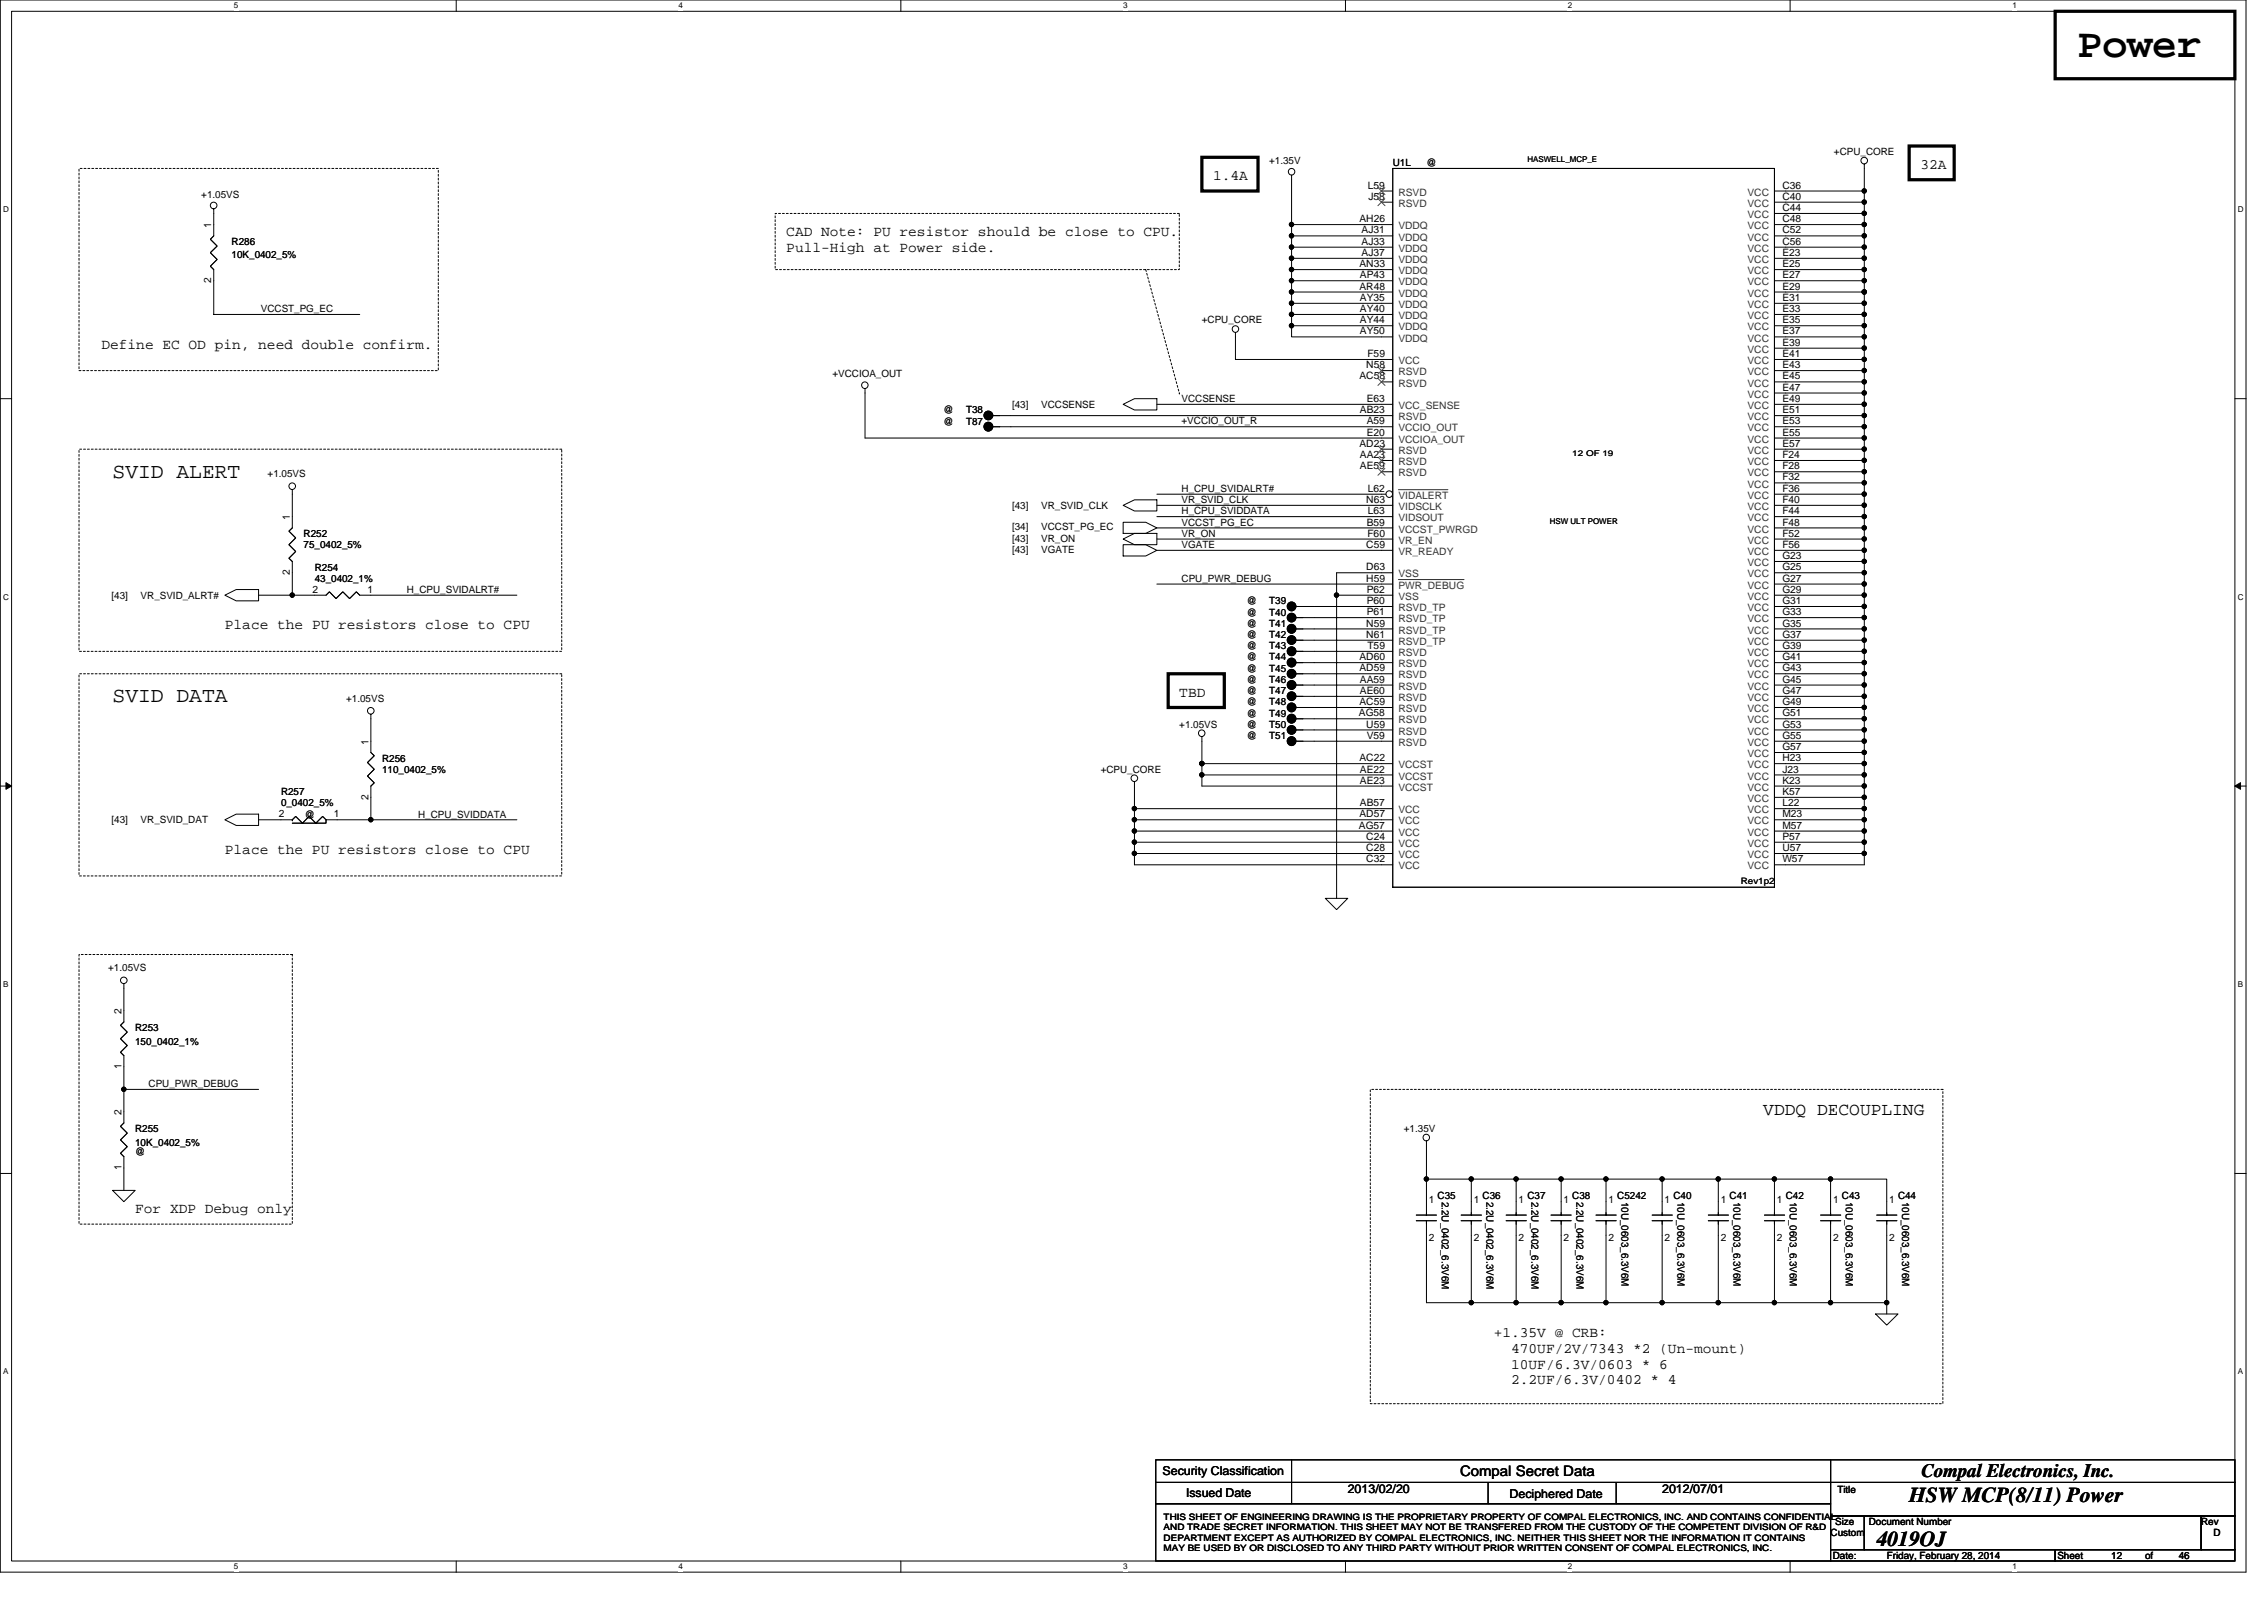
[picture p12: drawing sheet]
<svg xmlns="http://www.w3.org/2000/svg" width="297mm" height="210mm" viewBox="0 0 297 210" stroke-linecap="round" stroke-linejoin="round" font-family="sans-serif">
<defs><g id="words">
<text font-size="5.4" x="272.6" y="7.5">Power</text>
<g font-size="2.8">
<text x="14.8" y="62.7">SVID ALERT</text>
<text x="14.8" y="92.1">SVID DATA</text>
<text x="250.5" y="197">HSW MCP(8/11) Power</text>
<text x="246.2" y="202.9">4019OJ</text>
</g>
<text font-size="2.5" x="252.1" y="193.8">Compal Electronics, Inc.</text>
<text font-size="2.3" x="231.3" y="146.2">VDDQ DECOUPLING</text>
<g font-size="1.9">
<text x="159.1" y="23.6">1.4A</text>
<text x="252" y="22.2">32A</text>
<text x="103.2" y="31">CAD Note: PU resistor should be close to CPU.</text>
<text x="103.2" y="33.1">Pull-High at Power side.</text>
<text x="13.3" y="45.7">Define EC OD pin, need double confirm.</text>
<text x="29.5" y="82.6">Place the PU resistors close to CPU</text>
<text x="154.7" y="91.4">TBD</text>
<text x="29.5" y="112">Place the PU resistors close to CPU</text>
<text x="17.7" y="159.2">For XDP Debug only</text>
<text x="196" y="175.4">+1.35V @ CRB:</text>
<text x="198.3" y="177.5">470UF/2V/7343 *2 (Un-mount)</text>
<text x="198.3" y="179.5">10UF/6.3V/0603 * 6</text>
<text x="198.3" y="181.6">2.2UF/6.3V/0402 * 4</text>
<text x="191.6" y="193.7">Compal Secret Data</text>
</g>
<g font-size="1.6">
<text x="152.5" y="193.5">Security Classification</text>
<text x="155.6" y="196.3">Issued Date</text>
<text x="176.8" y="195.9">2013/02/20</text>
<text x="198.1" y="196.5">Deciphered Date</text>
<text x="218.1" y="195.9">2012/07/01</text>
</g>
<g font-size="1.3">
<text x="166.5" y="21.5">+1.35V</text>
<text x="182.7" y="21.8">U1L</text>
<text x="187.2" y="21.8">@</text>
<text x="240.6" y="20.3">+CPU_CORE</text>
<text x="26.4" y="26">+1.05VS</text>
<text x="27.7" y="29.9" transform="rotate(-90 27.7 29.9)">1</text>
<text x="178.4" y="29.1">AH26</text>
<text x="179.5" y="24.7">L59</text>
<text x="179.5" y="26.2">J58</text>
<text x="233.8" y="27.7">C44</text>
<text x="233.8" y="26.2">C40</text>
<text x="233.8" y="24.7">C36</text>
<text x="233.8" y="29.1">C48</text>
<text x="30.4" y="32.1">R286</text>
<text x="30.4" y="33.9">10K_0402_5%</text>
<text x="178.4" y="35.1">AN33</text>
<text x="178.6" y="30.6">AJ31</text>
<text x="178.6" y="32.1">AJ33</text>
<text x="178.6" y="33.6">AJ37</text>
<text x="233.8" y="30.6">C52</text>
<text x="233.8" y="35.1">E25</text>
<text x="233.8" y="33.6">E23</text>
<text x="233.8" y="32.1">C56</text>
<text x="27.7" y="37.1" transform="rotate(-90 27.7 37.1)">2</text>
<text x="34.2" y="41">VCCST_PG_EC</text>
<text x="178.4" y="38">AR48</text>
<text x="178.4" y="36.5">AP43</text>
<text x="178.4" y="39.5">AY35</text>
<text x="178.4" y="40.9">AY40</text>
<text x="233.8" y="38">E29</text>
<text x="233.8" y="36.5">E27</text>
<text x="233.8" y="40.9">E33</text>
<text x="233.8" y="39.5">E31</text>
<text x="157.7" y="42.4">+CPU_CORE</text>
<text x="178.4" y="43.9">AY50</text>
<text x="178.4" y="42.4">AY44</text>
<text x="179.4" y="46.8">F59</text>
<text x="233.8" y="42.4">E35</text>
<text x="233.8" y="45.4">E39</text>
<text x="233.8" y="43.9">E37</text>
<text x="233.8" y="46.8">E41</text>
<text x="109.2" y="49.5">+VCCIOA_OUT</text>
<text x="132.8" y="53.5">[43]</text>
<text x="136.6" y="53.5">VCCSENSE</text>
<text x="155" y="52.7">VCCSENSE</text>
<text x="178.4" y="49.8">AC58</text>
<text x="179.3" y="48.3">N58</text>
<text x="179.3" y="52.7">E63</text>
<text x="233.8" y="49.8">E45</text>
<text x="233.8" y="48.3">E43</text>
<text x="233.8" y="52.7">E49</text>
<text x="233.8" y="51.2">E47</text>
<text x="123.8" y="54.2">@</text>
<text x="123.8" y="55.7">@</text>
<text x="126.7" y="54.2">T38</text>
<text x="126.7" y="55.7">T87</text>
<text x="155" y="55.7">+VCCIO_OUT_R</text>
<text x="178.4" y="58.6">AD23</text>
<text x="178.4" y="54.2">AB23</text>
<text x="179.3" y="57.2">E20</text>
<text x="179.3" y="55.7">A59</text>
<text x="233.8" y="57.2">E55</text>
<text x="233.8" y="55.7">E53</text>
<text x="233.8" y="54.2">E51</text>
<text x="233.8" y="58.6">E57</text>
<text x="35.1" y="62.6">+1.05VS</text>
<text x="155" y="66">VR_SVID_CLK</text>
<text x="155" y="64.5">H_CPU_SVIDALRT#</text>
<text x="178.4" y="61.6">AE59</text>
<text x="178.4" y="60.1">AA23</text>
<text x="179.3" y="66">N63</text>
<text x="179.5" y="64.5">L62</text>
<text x="233.8" y="60.1">F24</text>
<text x="233.8" y="64.5">F36</text>
<text x="233.8" y="63">F32</text>
<text x="233.8" y="61.6">F28</text>
<text x="233.8" y="66">F40</text>
<text x="38" y="68.2" transform="rotate(-90 38 68.2)">1</text>
<text x="39.8" y="70.4">R252</text>
<text x="39.8" y="71.9">75_0402_5%</text>
<text x="132.8" y="71.2">[43]</text>
<text x="132.8" y="66.8">[43]</text>
<text x="132.8" y="69.6">[34]</text>
<text x="136.6" y="71.2">VR_ON</text>
<text x="136.6" y="66.8">VR_SVID_CLK</text>
<text x="136.6" y="69.6">VCCST_PG_EC</text>
<text x="155" y="69">VCCST_PG_EC</text>
<text x="155" y="70.4">VR_ON</text>
<text x="155" y="71.9">VGATE</text>
<text x="155" y="67.5">H_CPU_SVIDDATA</text>
<text x="179.3" y="71.9">C59</text>
<text x="179.3" y="68.9">B59</text>
<text x="179.4" y="70.4">F60</text>
<text x="179.5" y="67.5">L63</text>
<text x="233.8" y="67.5">F44</text>
<text x="233.8" y="68.9">F48</text>
<text x="233.8" y="71.9">F56</text>
<text x="233.8" y="70.4">F52</text>
<text x="38" y="75.4" transform="rotate(-90 38 75.4)">2</text>
<text x="41" y="77.8">2</text>
<text x="41.3" y="74.8">R254</text>
<text x="41.3" y="76.3">43_0402_1%</text>
<text x="48.2" y="77.8">1</text>
<text x="53.4" y="77.8">H_CPU_SVIDALRT#</text>
<text x="132.8" y="72.5">[43]</text>
<text x="136.6" y="72.5">VGATE</text>
<text x="155" y="76.3">CPU_PWR_DEBUG</text>
<text x="179.3" y="76.3">H59</text>
<text x="179.3" y="74.8">D63</text>
<text x="179.3" y="77.8">P62</text>
<text x="233.8" y="73.3">G23</text>
<text x="233.8" y="74.8">G25</text>
<text x="233.8" y="76.3">G27</text>
<text x="233.8" y="77.8">G29</text>
<text x="14.6" y="78.5">[43]</text>
<text x="18.5" y="78.5">VR_SVID_ALRT#</text>
<text x="163.6" y="79.3">@</text>
<text x="163.6" y="83.7">@</text>
<text x="163.6" y="80.8">@</text>
<text x="163.6" y="82.2">@</text>
<text x="166.5" y="79.3">T39</text>
<text x="166.5" y="83.7">T42</text>
<text x="166.5" y="80.8">T40</text>
<text x="166.5" y="82.2">T41</text>
<text x="179.3" y="82.2">N59</text>
<text x="179.3" y="83.7">N61</text>
<text x="179.3" y="79.2">P60</text>
<text x="179.3" y="80.7">P61</text>
<text x="233.8" y="79.2">G31</text>
<text x="233.8" y="80.7">G33</text>
<text x="233.8" y="82.2">G35</text>
<text x="233.8" y="83.7">G37</text>
<text x="163.6" y="88.1">@</text>
<text x="163.6" y="86.6">@</text>
<text x="163.6" y="89.6">@</text>
<text x="163.6" y="85.2">@</text>
<text x="166.5" y="88.1">T45</text>
<text x="166.5" y="86.6">T44</text>
<text x="166.5" y="89.6">T46</text>
<text x="166.5" y="85.2">T43</text>
<text x="178.4" y="86.6">AD60</text>
<text x="178.4" y="88.1">AD59</text>
<text x="178.4" y="89.6">AA59</text>
<text x="179.4" y="85.1">T59</text>
<text x="233.8" y="86.6">G41</text>
<text x="233.8" y="85.1">G39</text>
<text x="233.8" y="88.1">G43</text>
<text x="233.8" y="89.6">G45</text>
<text x="45.4" y="92.1">+1.05VS</text>
<text x="154.7" y="95.5">+1.05VS</text>
<text x="163.6" y="95.5">@</text>
<text x="163.6" y="94">@</text>
<text x="163.6" y="92.5">@</text>
<text x="163.6" y="91.1">@</text>
<text x="166.5" y="95.5">T50</text>
<text x="166.5" y="94">T49</text>
<text x="166.5" y="92.5">T48</text>
<text x="166.5" y="91.1">T47</text>
<text x="178.3" y="94">AG58</text>
<text x="178.4" y="92.5">AC59</text>
<text x="178.4" y="91">AE60</text>
<text x="179.3" y="95.4">U59</text>
<text x="233.8" y="91">G47</text>
<text x="233.8" y="95.4">G53</text>
<text x="233.8" y="94">G51</text>
<text x="233.8" y="92.5">G49</text>
<text x="48.3" y="97.7" transform="rotate(-90 48.3 97.7)">1</text>
<text x="50.1" y="99.9">R256</text>
<text x="50.1" y="101.4">110_0402_5%</text>
<text x="144.4" y="101.4">+CPU_CORE</text>
<text x="163.6" y="96.9">@</text>
<text x="166.5" y="96.9">T51</text>
<text x="178.4" y="99.9">AC22</text>
<text x="178.4" y="101.3">AE22</text>
<text x="179.3" y="96.9">V59</text>
<text x="233.8" y="98.4">G57</text>
<text x="233.8" y="96.9">G55</text>
<text x="233.8" y="101.3">J23</text>
<text x="233.8" y="99.9">H23</text>
<text x="14.6" y="108">[43]</text>
<text x="18.5" y="108">VR_SVID_DAT</text>
<text x="36.6" y="107.2">2</text>
<text x="36.9" y="104.3">R257</text>
<text x="36.9" y="105.8">0_0402_5%</text>
<text x="40" y="107.3">@</text>
<text x="43.8" y="107.2">1</text>
<text x="48.3" y="104.9" transform="rotate(-90 48.3 104.9)">2</text>
<text x="54.9" y="107.3">H_CPU_SVIDDATA</text>
<text x="178.4" y="107.2">AD57</text>
<text x="178.4" y="102.8">AE23</text>
<text x="178.4" y="105.8">AB57</text>
<text x="233.8" y="102.8">K23</text>
<text x="233.8" y="104.3">K57</text>
<text x="233.8" y="105.8">L22</text>
<text x="233.8" y="107.2">M23</text>
<text x="178.3" y="108.7">AG57</text>
<text x="179.3" y="113.1">C32</text>
<text x="179.3" y="111.7">C28</text>
<text x="179.3" y="110.2">C24</text>
<text x="233.8" y="110.2">P57</text>
<text x="233.8" y="108.7">M57</text>
<text x="233.8" y="111.7">U57</text>
<text x="233.8" y="113.1">W57</text>
<text x="14.2" y="127.4">+1.05VS</text>
<text x="15.9" y="133" transform="rotate(-90 15.9 133)">2</text>
<text x="17.7" y="135.3">R253</text>
<text x="17.7" y="137">150_0402_1%</text>
<text x="15.9" y="140.3" transform="rotate(-90 15.9 140.3)">1</text>
<text x="19.5" y="142.6">CPU_PWR_DEBUG</text>
<text x="15.9" y="146.3" transform="rotate(-90 15.9 146.3)">2</text>
<text x="17.7" y="148.5">R255</text>
<text x="184.2" y="148.5">+1.35V</text>
<text x="15.9" y="153.5" transform="rotate(-90 15.9 153.5)">1</text>
<text x="17.7" y="150.3">10K_0402_5%</text>
<text x="17.7" y="151.5">@</text>
<text x="187.5" y="157.8">1</text>
<text x="188.6" y="157.4">C35</text>
<text x="189.2" y="157.6" transform="rotate(90 189.2 157.6)">2.2U_0402_6.3V6M</text>
<text x="193.4" y="157.8">1</text>
<text x="194.5" y="157.4">C36</text>
<text x="195" y="157.6" transform="rotate(90 195 157.6)">2.2U_0402_6.3V6M</text>
<text x="199.2" y="157.8">1</text>
<text x="200.4" y="157.4">C37</text>
<text x="201" y="157.6" transform="rotate(90 201 157.6)">2.2U_0402_6.3V6M</text>
<text x="205.1" y="157.8">1</text>
<text x="206.3" y="157.4">C38</text>
<text x="206.8" y="157.6" transform="rotate(90 206.8 157.6)">2.2U_0402_6.3V6M</text>
<text x="211" y="157.8">1</text>
<text x="212.2" y="157.4">C5242</text>
<text x="212.7" y="157.6" transform="rotate(90 212.7 157.6)">10U_0603_6.3V6M</text>
<text x="218.4" y="157.8">1</text>
<text x="219.6" y="157.4">C40</text>
<text x="220.1" y="157.6" transform="rotate(90 220.1 157.6)">10U_0603_6.3V6M</text>
<text x="225.8" y="157.8">1</text>
<text x="226.9" y="157.4">C41</text>
<text x="227.5" y="157.6" transform="rotate(90 227.5 157.6)">10U_0603_6.3V6M</text>
<text x="233.1" y="157.8">1</text>
<text x="234.3" y="157.4">C42</text>
<text x="234.8" y="157.6" transform="rotate(90 234.8 157.6)">10U_0603_6.3V6M</text>
<text x="240.5" y="157.8">1</text>
<text x="241.7" y="157.4">C43</text>
<text x="242.2" y="157.6" transform="rotate(90 242.2 157.6)">10U_0603_6.3V6M</text>
<text x="247.9" y="157.8">1</text>
<text x="249" y="157.4">C44</text>
<text x="249.6" y="157.6" transform="rotate(90 249.6 157.6)">10U_0603_6.3V6M</text>
<text x="187.5" y="162.8">2</text>
<text x="193.4" y="162.8">2</text>
<text x="199.2" y="162.8">2</text>
<text x="205.1" y="162.8">2</text>
<text x="211" y="162.8">2</text>
<text x="218.4" y="162.8">2</text>
<text x="225.8" y="162.8">2</text>
<text x="233.1" y="162.8">2</text>
<text x="240.5" y="162.8">2</text>
<text x="247.9" y="162.8">2</text>
<text x="241.1" y="195.8">Title</text>
<text x="240.2" y="201.5">Custom</text>
<text x="240.8" y="200.1">Size</text>
<text x="245.2" y="200.1">Document Number</text>
<text x="288.8" y="200.1">Rev</text>
<text x="290.4" y="201.5">D</text>
<text x="240.5" y="204.5">Date:</text>
<text x="247.5" y="204.5">Friday, February 28, 2014</text>
<text x="269.9" y="204.5">Sheet</text>
<text x="277" y="204.5">12</text>
<text x="281.4" y="204.5">of</text>
<text x="285.9" y="204.5">46</text>
</g>
<g font-size="1.3" fill="#333">
<text x="183.5" y="25.7">RSVD</text>
<text x="183.5" y="27.1">RSVD</text>
<text x="229.3" y="28.6">VCC</text>
<text x="229.3" y="27.1">VCC</text>
<text x="229.3" y="25.7">VCC</text>
<text x="183.5" y="30.1">VDDQ</text>
<text x="183.5" y="31.6">VDDQ</text>
<text x="183.5" y="33">VDDQ</text>
<text x="183.5" y="34.5">VDDQ</text>
<text x="183.5" y="36">VDDQ</text>
<text x="229.3" y="31.6">VCC</text>
<text x="229.3" y="30.1">VCC</text>
<text x="229.3" y="36">VCC</text>
<text x="229.3" y="34.5">VCC</text>
<text x="229.3" y="33">VCC</text>
<text x="183.5" y="37.4">VDDQ</text>
<text x="183.5" y="38.9">VDDQ</text>
<text x="183.5" y="40.4">VDDQ</text>
<text x="183.5" y="41.9">VDDQ</text>
<text x="229.3" y="38.9">VCC</text>
<text x="229.3" y="37.4">VCC</text>
<text x="229.3" y="41.9">VCC</text>
<text x="229.3" y="40.4">VCC</text>
<text x="183.5" y="44.8">VDDQ</text>
<text x="183.5" y="43.3">VDDQ</text>
<text x="183.5" y="47.8">VCC</text>
<text x="229.3" y="43.3">VCC</text>
<text x="229.3" y="46.3">VCC</text>
<text x="229.3" y="44.8">VCC</text>
<text x="229.3" y="47.8">VCC</text>
<text x="183.5" y="53.7">VCC_SENSE</text>
<text x="183.5" y="49.2">RSVD</text>
<text x="183.5" y="50.7">RSVD</text>
<text x="229.3" y="50.7">VCC</text>
<text x="229.3" y="49.2">VCC</text>
<text x="229.3" y="53.7">VCC</text>
<text x="229.3" y="52.2">VCC</text>
<text x="183.5" y="55.1">RSVD</text>
<text x="183.5" y="59.5">RSVD</text>
<text x="183.5" y="58.1">VCCIOA_OUT</text>
<text x="183.5" y="56.6">VCCIO_OUT</text>
<text x="229.3" y="58.1">VCC</text>
<text x="229.3" y="56.6">VCC</text>
<text x="229.3" y="55.1">VCC</text>
<text x="229.3" y="59.5">VCC</text>
<text x="183.5" y="65.4">VIDALERT</text>
<text x="183.5" y="62.5">RSVD</text>
<text x="183.5" y="61">RSVD</text>
<text x="229.3" y="61">VCC</text>
<text x="229.3" y="65.4">VCC</text>
<text x="229.3" y="64">VCC</text>
<text x="229.3" y="62.5">VCC</text>
<text x="183.5" y="66.9">VIDSCLK</text>
<text x="183.5" y="68.4">VIDSOUT</text>
<text x="183.5" y="71.3">VR_EN</text>
<text x="183.5" y="69.9">VCCST_PWRGD</text>
<text x="229.3" y="66.9">VCC</text>
<text x="229.3" y="68.4">VCC</text>
<text x="229.3" y="69.9">VCC</text>
<text x="229.3" y="71.3">VCC</text>
<text x="183.5" y="77.2">PWR_DEBUG</text>
<text x="183.5" y="75.8">VSS</text>
<text x="183.5" y="72.8">VR_READY</text>
<text x="229.3" y="72.8">VCC</text>
<text x="229.3" y="74.3">VCC</text>
<text x="229.3" y="75.8">VCC</text>
<text x="229.3" y="77.2">VCC</text>
<text x="183.5" y="80.2">RSVD_TP</text>
<text x="183.5" y="78.7">VSS</text>
<text x="183.5" y="81.6">RSVD_TP</text>
<text x="183.5" y="83.1">RSVD_TP</text>
<text x="229.3" y="80.2">VCC</text>
<text x="229.3" y="78.7">VCC</text>
<text x="229.3" y="81.6">VCC</text>
<text x="229.3" y="83.1">VCC</text>
<text x="183.5" y="86.1">RSVD</text>
<text x="183.5" y="87.5">RSVD</text>
<text x="183.5" y="89">RSVD</text>
<text x="183.5" y="84.6">RSVD_TP</text>
<text x="229.3" y="84.6">VCC</text>
<text x="229.3" y="87.5">VCC</text>
<text x="229.3" y="86.1">VCC</text>
<text x="229.3" y="89">VCC</text>
<text x="183.5" y="92">RSVD</text>
<text x="183.5" y="93.4">RSVD</text>
<text x="183.5" y="94.9">RSVD</text>
<text x="183.5" y="90.5">RSVD</text>
<text x="229.3" y="92">VCC</text>
<text x="229.3" y="90.5">VCC</text>
<text x="229.3" y="94.9">VCC</text>
<text x="229.3" y="93.4">VCC</text>
<text x="183.5" y="100.8">VCCST</text>
<text x="183.5" y="97.9">RSVD</text>
<text x="183.5" y="96.4">RSVD</text>
<text x="229.3" y="96.4">VCC</text>
<text x="229.3" y="99.3">VCC</text>
<text x="229.3" y="97.9">VCC</text>
<text x="229.3" y="100.8">VCC</text>
<text x="183.5" y="102.3">VCCST</text>
<text x="183.5" y="103.7">VCCST</text>
<text x="183.5" y="106.7">VCC</text>
<text x="229.3" y="103.7">VCC</text>
<text x="229.3" y="102.3">VCC</text>
<text x="229.3" y="105.2">VCC</text>
<text x="229.3" y="106.7">VCC</text>
<text x="183.5" y="108.2">VCC</text>
<text x="183.5" y="109.6">VCC</text>
<text x="183.5" y="112.6">VCC</text>
<text x="183.5" y="111.1">VCC</text>
<text x="229.3" y="111.1">VCC</text>
<text x="229.3" y="109.6">VCC</text>
<text x="229.3" y="108.2">VCC</text>
<text x="229.3" y="112.6">VCC</text>
<text x="183.5" y="114.1">VCC</text>
<text x="229.3" y="114.1">VCC</text>
</g>
<g font-size="1.2">
<text x="228.4" y="116">Rev1p2</text>
<text x="152.7" y="199.4">THIS SHEET OF ENGINEERING DRAWING IS THE PROPRIETARY PROPERTY OF COMPAL ELECTRONICS, INC. AND CONTAINS CONFIDENTIAL</text>
<text x="152.7" y="200.8">AND TRADE SECRET INFORMATION. THIS SHEET MAY NOT BE TRANSFERED FROM THE CUSTODY OF THE COMPETENT DIVISION OF R&amp;D</text>
<text x="152.7" y="202.1">DEPARTMENT EXCEPT AS AUTHORIZED BY COMPAL ELECTRONICS, INC. NEITHER THIS SHEET NOR THE INFORMATION IT CONTAINS</text>
<text x="152.7" y="203.5">MAY BE USED BY OR DISCLOSED TO ANY THIRD PARTY WITHOUT PRIOR WRITTEN CONSENT OF COMPAL ELECTRONICS, INC.</text>
</g>
<g font-size="1.1">
<text x="30.7" y="1.1">5</text>
<text x="89" y="1.1">4</text>
<text x="147.4" y="1.1">3</text>
<text x="205.7" y="1.1">2</text>
<text x="264" y="1.1">1</text>
<text x=".4" y="27.8">D</text>
<text x="293.6" y="27.8">D</text>
<text x=".4" y="78.7">C</text>
<text x="293.6" y="78.7">C</text>
<text x=".4" y="129.5">B</text>
<text x="293.6" y="129.5">B</text>
<text x=".4" y="180.3">A</text>
<text x="293.6" y="180.3">A</text>
<text x="30.7" y="205.9">5</text>
<text x="89" y="205.9">4</text>
<text x="147.4" y="205.9">3</text>
<text x="205.7" y="205.9">2</text>
<text x="264" y="205.9">1</text>
</g>
<g font-size="1">
<text x="200.4" y="21.3">HASWELL_MCP_E</text>
<text x="206.3" y="59.9">12 OF 19</text>
<text x="203.3" y="68.7">HSW ULT POWER</text>
</g>
</g></defs>
<path d="M0 0h294.7v206.2h-294.7zM1.5 1.5h291.7v203.3h-291.7z" fill="none" stroke="#000" stroke-width=".13"/>
<g fill="#fff">
<path d="M30.7 .1h.6v1.2h-.6z"/>
<path d="M30.7 204.9h.6v1.2h-.6z"/>
</g>
<path d="M59.9 0v1.5M59.9 204.8v1.5" fill="none" stroke="#000" stroke-width=".13"/>
<g fill="#fff">
<path d="M89 .1h.6v1.2h-.6z"/>
<path d="M89 204.9h.6v1.2h-.6z"/>
</g>
<path d="M118.2 0v1.5M118.2 204.8v1.5" fill="none" stroke="#000" stroke-width=".13"/>
<g fill="#fff">
<path d="M147.4 .1h.5v1.2h-.5z"/>
<path d="M147.4 204.9h.5v1.2h-.5z"/>
</g>
<path d="M176.5 0v1.5M176.5 204.8v1.5" fill="none" stroke="#000" stroke-width=".13"/>
<g fill="#fff">
<path d="M205.7 .1h.6v1.2h-.6z"/>
<path d="M205.7 204.9h.6v1.2h-.6z"/>
</g>
<path d="M234.9 0v1.5M234.9 204.8v1.5" fill="none" stroke="#000" stroke-width=".13"/>
<g fill="#fff">
<path d="M264 .1h.6v1.2h-.6z"/>
<path d="M264 204.9h.6v1.2h-.6z"/>
<path d="M.4 26.9h.8v1.2h-.8z"/>
<path d="M293.6 26.9h.7v1.2h-.7z"/>
<path d="M.4 77.7h.8v1.2h-.8z"/>
<path d="M293.6 77.7h.7v1.2h-.7z"/>
</g>
<path d="M0 52.3h1.5M293.2 52.3h1.5" fill="none" stroke="#000" stroke-width=".13"/>
<g fill="#fff">
<path d="M.4 128.5h.7v1.2h-.7z"/>
<path d="M293.6 128.5h.7v1.2h-.7z"/>
</g>
<path d="M0 103.1h1.5M293.2 103.1h1.5" fill="none" stroke="#000" stroke-width=".13"/>
<path d="M.8 102.7l.7 .4-.7 .4zM293.2 103.1l.8-.4v.8z" fill="#000" stroke="#000" stroke-width=".13"/>
<g fill="#fff">
<path d="M.4 179.3h.7v1.2h-.7z"/>
<path d="M293.6 179.3h.7v1.2h-.7z"/>
</g>
<g fill="none" stroke="#000" stroke-width=".13">
<path d="M28 27.4v3.5l-.4 .5 .9 .9-.9 .8 .9 .9-.9 .9 .4 .5v5.9h19.2M169.5 23v10.9M169.5 39.8v1.5h11.7M169.5 38.3v1.5h11.7M169.5 36.8v1.5h13.2M169.5 35.4v1.4h13.2M169.5 33.9v1.5h13.2M169.5 32.4h13.2M169.5 30.9h13.2M181.2 25.1h1.5M181.2 26.5h1.5M182.7 22.1h50.1v94.3h-50.1z"/>
<path d="M182.7 29.5h-13.2M182.7 33.9h-13.2M232.8 25.1h11.8M232.8 32.4h11.8M232.8 30.9h11.8M232.8 29.5h11.8M232.8 33.9h11.8M232.8 26.5h11.8M232.8 28h11.8M232.8 39.8h11.8M232.8 38.3h11.8M244.6 21.5v92h-11.8"/>
<path d="M244.6 35.4h-11.8M244.6 36.8h-11.8M113.5 51v6.5h67.7M130.3 56h50.9M130.3 54.5h50.9M147.4 53l1.4-.7h3v1.5h-3zM151.8 53h29.4M162.1 43.6v3.6h19.1M169.5 42.7v1.5h11.7M169.5 41.3v1.4h11.7M232.8 56h11.8M232.8 54.5h11.8"/>
<path d="M232.8 58.9h11.8M232.8 57.5h11.8M232.8 53h11.8M232.8 51.6h11.8M232.8 50.1h11.8M232.8 48.6h11.8M232.8 47.2h11.8M232.8 45.7h11.8M232.8 44.2h11.8M232.8 42.7h11.8M232.8 41.3h11.8M29.5 78.1l1.5-.8h2.9v1.5h-2.9z"/>
<path d="M33.9 78.1h8.9l.4-.5 .9 .9 .9-.9 .9 .9 .9-.9 .4 .5h20.6M38.4 64.2v5.1l-.5 .4 .9 .9-.9 .9 .9 .8-.9 .9 .5 .5v4.4M147.4 70.7l1.4-.7h3v1.5h-3zM147.4 71.5h2.9l1.5 .7-1.5 .7h-2.9zM147.4 68.5h2.9l1.5 .8-1.5 .7h-2.9zM147.4 66.3l1.4-.7h3v1.4h-3zM151.8 69.3h30.9M151.8 70.7h30.9M151.8 72.2h30.9M151.8 76.6h30.9M151.8 67.8h30.9M151.8 66.3h30.9"/>
<path d="M151.8 64.8h29.4M170 79.6h12.7M175.4 78.1h7.3M182.7 75.1h-7.3v42.8M232.8 69.3h11.8M232.8 70.7h11.8M232.8 72.2h11.8M232.8 79.6h11.8M232.8 78.1h11.8M232.8 76.6h11.8M232.8 75.1h11.8M232.8 73.7h11.8"/>
<path d="M232.8 67.8h11.8M232.8 66.3h11.8M232.8 64.8h11.8M232.8 63.4h11.8M232.8 61.9h11.8M232.8 60.4h11.8M48.7 93.7v5l.4 .4-.9 .9 .9 .9-.9 .9 .9 .9-.4 .4v4.4M157.7 96.6v6.5h25M170 94.3h11.2M170 89.9h11.2M170 88.4h11.2M170 86.9h11.2"/>
<path d="M170 81h11.2M172.4 91.4h8.8M181.2 97.2h-11.2M181.2 95.8h-11.2M181.2 92.8h-11.2M181.2 85.4h-11.2M181.2 84h-11.2M181.2 82.5h-11.2M232.8 98.7h11.8M232.8 97.2h11.8M232.8 95.8h11.8M232.8 94.3h11.8"/>
<path d="M232.8 92.8h11.8M232.8 91.4h11.8M232.8 89.9h11.8M232.8 88.4h11.8M232.8 86.9h11.8M232.8 85.4h11.8M232.8 84h11.8M232.8 82.5h11.8M232.8 81h11.8M29.5 107.5l1.5-.7h2.9v1.5h-2.9zM33.9 107.5h3M44.2 107.5h23.6"/>
<path d="M148.8 106.1h33.9M148.8 102.6v10.9h33.9M148.8 110.5h33.9M148.8 109h33.9M157.7 100.2h23.5M157.7 101.7h25M173.9 117.9h2.9l-1.4 1.4zM182.7 112h-33.9M182.7 107.5h-33.9M232.8 112h11.8M232.8 109h11.8M232.8 107.5h11.8"/>
<path d="M232.8 106.1h11.8M232.8 104.6h11.8M232.8 103.1h11.8M232.8 101.7h11.8M232.8 100.2h11.8M244.6 110.5h-11.8M16.3 129.1v5l-.5 .4 .9 .9-.9 .9 .9 .9-.9 .8 .5 .5v8.8l-.5 .5 .9 .9-.9 .8 .9 .9-.9 .9 .5 .4v4.5M0 153.9h1.5M14.8 156.2h2.9l-1.4 1.4zM16.3 142.9h17.6M187.2 154.7h5.8v2.9M187.2 149.7v9.7"/>
<path d="M188.5 159.4h-2.7M193 154.7h5.9v2.9M198.9 154.7h5.9v4.7M203.5 159.4h2.6M204.8 154.7h5.9v4.7M209.4 159.4h2.6M210.7 154.7h7.4v4.7M216.8 159.4h2.6M218.1 154.7h7.3v4.7M224.1 159.4h2.7M225.4 154.7h7.4v4.7M231.5 159.4h2.6"/>
<path d="M232.8 154.7h7.4v4.7M238.9 159.4h2.6M240.2 154.7h7.3v2.9M293.2 153.9h1.5M187.2 160.1v10.8h53M188.5 160.1h-2.7M193 162.1v8.8M198.9 162.1v8.8M203.5 160.1h2.6M204.8 160.1v10.8M209.4 160.1h2.6M210.7 160.1v10.8"/>
<path d="M216.8 160.1h2.6M218.1 160.1v10.8M224.1 160.1h2.7M225.4 160.1v10.8M231.5 160.1h2.6M232.8 160.1v10.8M238.9 160.1h2.6M240.2 160.1v10.8M240.2 170.9h7.3v1.5M246.1 172.4h2.9l-1.5 1.4zM247.5 162.1v8.8M151.6 191.5h88.6v3h-88.6z"/>
<path d="M151.6 194.5h88.6v2.8h-88.6zM151.6 197.3h88.6v7.5h-88.6zM169.5 191.5v5.8M195.2 194.5v2.8M212 194.5v2.8M240.2 198.9h4.4v4.4h-4.4zM240.2 191.5h53v3h-53zM240.2 194.5h53v4.4h-53zM244.6 198.9h44.2v4.4h-44.2zM288.8 198.9h4.4v4.4h-4.4zM240.2 203.3h29.4v1.5h-29.4zM269.6 203.3h23.6v1.5h-23.6z"/>
<circle cx="28" cy="27" r=".43"/>
<circle cx="169.4" cy="22.5" r=".43"/>
<circle cx="244.6" cy="21.1" r=".43"/>
<circle cx="113.5" cy="50.5" r=".43"/>
<circle cx="162.1" cy="43.2" r=".43"/>
<circle cx="38.3" cy="63.8" r=".43"/>
<circle cx="48.6" cy="93.2" r=".43"/>
<circle cx="157.7" cy="96.2" r=".43"/>
<circle cx="148.8" cy="102.1" r=".43"/>
<circle cx="16.2" cy="128.6" r=".43"/>
<circle cx="187.1" cy="149.2" r=".43"/>
</g>
<path d="M10.4 22.1h47.1v26.5h-47.1zM101.7 28h53v7.4h-53zM150.3 35.4l4.4 16.2M10.4 58.9h63.3v26.5h-63.3zM154.7 51.6h.1M10.4 88.4h63.3v26.5h-63.3zM10.4 125.2h28v35.4h-28zM179.8 142.9h75.1v41.2h-75.1z" fill="none" stroke="#000" stroke-width=".13" stroke-dasharray=".3 .3"/>
<path d="M250.5 19.2h5.9v4.4h-5.9zM269.6 1.5h23.6v8.8h-23.6zM157.7 20.6h7.4v4.5h-7.4zM153.3 88.4h7.3v4.4h-7.3z" fill="none" stroke="#000" stroke-width=".42"/>
<g fill="#000" stroke="#000" stroke-width=".13">
<circle cx="169.4" cy="39.8" r=".29"/>
<circle cx="169.4" cy="38.3" r=".29"/>
<circle cx="169.4" cy="36.8" r=".29"/>
<circle cx="169.4" cy="33.9" r=".29"/>
<circle cx="169.4" cy="29.5" r=".29"/>
<circle cx="169.4" cy="35.4" r=".29"/>
<circle cx="169.4" cy="32.4" r=".29"/>
<circle cx="169.4" cy="30.9" r=".29"/>
<circle cx="244.6" cy="38.3" r=".29"/>
<circle cx="244.6" cy="28" r=".29"/>
<circle cx="244.6" cy="35.4" r=".29"/>
<circle cx="244.6" cy="26.5" r=".29"/>
<circle cx="244.6" cy="29.5" r=".29"/>
<circle cx="244.6" cy="36.8" r=".29"/>
<circle cx="244.6" cy="25" r=".29"/>
<circle cx="244.6" cy="39.8" r=".29"/>
<circle cx="244.6" cy="32.4" r=".29"/>
<circle cx="244.6" cy="33.9" r=".29"/>
<circle cx="244.6" cy="30.9" r=".29"/>
<circle cx="129.7" cy="56" r=".58"/>
<circle cx="129.7" cy="54.5" r=".57"/>
<circle cx="169.4" cy="42.7" r=".29"/>
<circle cx="169.4" cy="41.2" r=".29"/>
<circle cx="244.6" cy="47.1" r=".29"/>
<circle cx="244.6" cy="44.2" r=".29"/>
<circle cx="244.6" cy="54.5" r=".29"/>
<circle cx="244.6" cy="51.5" r=".29"/>
<circle cx="244.6" cy="50.1" r=".29"/>
<circle cx="244.6" cy="53" r=".29"/>
<circle cx="244.6" cy="45.7" r=".29"/>
<circle cx="244.6" cy="42.7" r=".29"/>
<circle cx="244.6" cy="58.9" r=".29"/>
<circle cx="244.6" cy="57.5" r=".29"/>
<circle cx="244.6" cy="56" r=".29"/>
<circle cx="244.6" cy="48.6" r=".29"/>
<circle cx="244.6" cy="41.2" r=".29"/>
<circle cx="38.3" cy="78.1" r=".29"/>
<circle cx="169.5" cy="79.6" r=".58"/>
<circle cx="175.4" cy="78.1" r=".29"/>
<circle cx="244.6" cy="70.7" r=".29"/>
<circle cx="244.6" cy="63.3" r=".29"/>
<circle cx="244.6" cy="67.8" r=".29"/>
<circle cx="244.6" cy="76.6" r=".29"/>
<circle cx="244.6" cy="75.1" r=".29"/>
<circle cx="244.6" cy="72.2" r=".29"/>
<circle cx="244.6" cy="64.8" r=".29"/>
<circle cx="244.6" cy="61.9" r=".29"/>
<circle cx="244.6" cy="78.1" r=".29"/>
<circle cx="244.6" cy="73.6" r=".29"/>
<circle cx="244.6" cy="69.2" r=".29"/>
<circle cx="244.6" cy="66.3" r=".29"/>
<circle cx="244.6" cy="79.6" r=".29"/>
<circle cx="244.6" cy="60.4" r=".29"/>
<circle cx="169.5" cy="92.8" r=".58"/>
<circle cx="169.5" cy="89.9" r=".58"/>
<circle cx="169.5" cy="86.9" r=".58"/>
<circle cx="169.5" cy="97.2" r=".58"/>
<circle cx="169.5" cy="94.3" r=".58"/>
<circle cx="169.5" cy="85.4" r=".58"/>
<circle cx="169.5" cy="82.5" r=".58"/>
<circle cx="169.5" cy="88.4" r=".57"/>
<circle cx="169.5" cy="84" r=".57"/>
<circle cx="169.5" cy="81" r=".57"/>
<circle cx="169.5" cy="95.8" r=".57"/>
<circle cx="244.6" cy="97.2" r=".29"/>
<circle cx="244.6" cy="92.8" r=".29"/>
<circle cx="244.6" cy="86.9" r=".29"/>
<circle cx="244.6" cy="82.5" r=".29"/>
<circle cx="244.6" cy="84" r=".29"/>
<circle cx="244.6" cy="81" r=".29"/>
<circle cx="244.6" cy="98.7" r=".29"/>
<circle cx="244.6" cy="89.9" r=".29"/>
<circle cx="244.6" cy="88.4" r=".29"/>
<circle cx="244.6" cy="91.3" r=".29"/>
<circle cx="244.6" cy="85.4" r=".29"/>
<circle cx="244.6" cy="95.7" r=".29"/>
<circle cx="244.6" cy="94.3" r=".29"/>
<circle cx="48.6" cy="107.5" r=".29"/>
<circle cx="148.8" cy="106.1" r=".29"/>
<circle cx="148.8" cy="107.5" r=".29"/>
<circle cx="148.8" cy="110.5" r=".29"/>
<circle cx="148.8" cy="109" r=".29"/>
<circle cx="148.8" cy="112" r=".29"/>
<circle cx="157.7" cy="100.2" r=".29"/>
<circle cx="157.7" cy="101.7" r=".29"/>
<circle cx="244.6" cy="101.7" r=".29"/>
<circle cx="244.6" cy="109" r=".29"/>
<circle cx="244.6" cy="100.2" r=".29"/>
<circle cx="244.6" cy="107.5" r=".29"/>
<circle cx="244.6" cy="104.6" r=".29"/>
<circle cx="244.6" cy="106.1" r=".29"/>
<circle cx="244.6" cy="112" r=".29"/>
<circle cx="244.6" cy="103.1" r=".29"/>
<circle cx="244.6" cy="110.5" r=".29"/>
<circle cx="16.2" cy="142.9" r=".29"/>
<circle cx="187.1" cy="154.7" r=".29"/>
<circle cx="193" cy="154.7" r=".29"/>
<circle cx="198.9" cy="154.7" r=".29"/>
<circle cx="204.8" cy="154.7" r=".29"/>
<circle cx="210.7" cy="154.7" r=".29"/>
<circle cx="218.1" cy="154.7" r=".29"/>
<circle cx="225.4" cy="154.7" r=".29"/>
<circle cx="232.8" cy="154.7" r=".29"/>
<circle cx="240.2" cy="154.7" r=".29"/>
<circle cx="193" cy="170.9" r=".29"/>
<circle cx="198.9" cy="170.9" r=".29"/>
<circle cx="204.8" cy="170.9" r=".29"/>
<circle cx="210.7" cy="170.9" r=".29"/>
<circle cx="218.1" cy="170.9" r=".29"/>
<circle cx="225.4" cy="170.9" r=".29"/>
<circle cx="232.8" cy="170.9" r=".29"/>
<circle cx="240.2" cy="170.9" r=".29"/>
<circle cx="247.5" cy="170.9" r=".29"/>
</g>
<path d="M180.8 24.6l.9 .9M180.8 26.1l.9 .9M181.7 24.6l-.9 .9M181.7 26.1l-.9 .9" fill="none" stroke="#4c4c4c" stroke-width=".13"/>
<path d="M183.5 76h8.6" fill="none" stroke="#333" stroke-width=".13"/>
<circle cx="182.3" cy="64.8" r=".43" fill="#fff" stroke="#000" stroke-width=".13"/>
<g fill="none" stroke="#000" stroke-width=".13">
<path d="M181.2 39.8h1.5M181.2 53h1.5M181.2 48.6h1.5M181.2 44.2h1.5M181.2 41.3h1.5M181.2 42.7h1.5M181.2 47.2h1.5M181.2 50.1h1.5M181.2 54.5h1.5M181.2 58.9h1.5M181.2 57.5h1.5M181.2 56h1.5"/>
<path d="M181.2 64.8h.6M181.2 61.9h1.5M181.2 60.4h1.5M170 91.4h2.4M181.2 81h1.5M181.2 82.5h1.5M181.2 85.4h1.5M181.2 86.9h1.5M181.2 88.4h1.5M181.2 91.4h1.5M181.2 92.8h1.5M181.2 94.3h1.5"/>
<path d="M181.2 97.2h1.5M181.2 95.8h1.5M181.2 89.9h1.5M181.2 84h1.5M36.9 107.5h1.5M38.4 107.5l.4-.4 .9 .9 .9-.9 .8 .9 .9-.9 .5 .4M38.4 107.5h.1M42.8 107.5v.5h-4.4M42.8 107.5h1.4M181.2 100.2h1.5M191.7 159.4h2.7M193 157.6v1.8"/>
<path d="M197.6 159.4h2.7M198.9 157.6v1.8M246.2 159.4h2.7M247.5 157.6v1.8M191.7 160.1h2.7M193 160.1v2M198.9 160.1v2M200.3 160.1h-2.7M246.2 160.1h2.7M247.5 160.1v2"/>
</g>
<path d="M183.5 64.2h6.5" fill="none" stroke="#333" stroke-width=".13"/>
<path d="M180.8 60l.9 .9M180.8 48.2l.9 .9M180.8 49.7l.9 .9M180.8 58.5l.9 .9M181.7 60l-.9 .9M181.7 48.2l-.9 .9M181.7 49.7l-.9 .9M181.7 58.5l-.9 .9M180.8 61.4l.9 1M181.7 61.4l-.9 1" fill="none" stroke="#4c4c4c" stroke-width=".13"/>
<g fill="#000" stroke="#000" stroke-width=".13">
<circle cx="169.4" cy="39.8" r=".29"/>
<circle cx="169.4" cy="38.3" r=".29"/>
<circle cx="169.4" cy="36.8" r=".29"/>
<circle cx="169.4" cy="33.9" r=".29"/>
<circle cx="169.4" cy="29.5" r=".29"/>
<circle cx="169.4" cy="35.4" r=".29"/>
<circle cx="169.4" cy="32.4" r=".29"/>
<circle cx="169.4" cy="30.9" r=".29"/>
<circle cx="244.6" cy="38.3" r=".29"/>
<circle cx="244.6" cy="28" r=".29"/>
<circle cx="244.6" cy="35.4" r=".29"/>
<circle cx="244.6" cy="26.5" r=".29"/>
<circle cx="244.6" cy="29.5" r=".29"/>
<circle cx="244.6" cy="36.8" r=".29"/>
<circle cx="244.6" cy="25" r=".29"/>
<circle cx="244.6" cy="39.8" r=".29"/>
<circle cx="244.6" cy="32.4" r=".29"/>
<circle cx="244.6" cy="33.9" r=".29"/>
<circle cx="244.6" cy="30.9" r=".29"/>
<circle cx="169.4" cy="42.7" r=".29"/>
<circle cx="169.4" cy="41.2" r=".29"/>
<circle cx="244.6" cy="47.1" r=".29"/>
<circle cx="244.6" cy="44.2" r=".29"/>
<circle cx="244.6" cy="54.5" r=".29"/>
<circle cx="244.6" cy="51.5" r=".29"/>
<circle cx="244.6" cy="50.1" r=".29"/>
<circle cx="244.6" cy="53" r=".29"/>
<circle cx="244.6" cy="45.7" r=".29"/>
<circle cx="244.6" cy="42.7" r=".29"/>
<circle cx="244.6" cy="58.9" r=".29"/>
<circle cx="244.6" cy="57.5" r=".29"/>
<circle cx="244.6" cy="56" r=".29"/>
<circle cx="244.6" cy="48.6" r=".29"/>
<circle cx="244.6" cy="41.2" r=".29"/>
<circle cx="38.3" cy="78.1" r=".29"/>
<circle cx="175.4" cy="78.1" r=".29"/>
<circle cx="244.6" cy="70.7" r=".29"/>
<circle cx="244.6" cy="63.3" r=".29"/>
<circle cx="244.6" cy="67.8" r=".29"/>
<circle cx="244.6" cy="76.6" r=".29"/>
<circle cx="244.6" cy="75.1" r=".29"/>
<circle cx="244.6" cy="72.2" r=".29"/>
<circle cx="244.6" cy="64.8" r=".29"/>
<circle cx="244.6" cy="61.9" r=".29"/>
<circle cx="244.6" cy="78.1" r=".29"/>
<circle cx="244.6" cy="73.6" r=".29"/>
<circle cx="244.6" cy="69.2" r=".29"/>
<circle cx="244.6" cy="66.3" r=".29"/>
<circle cx="244.6" cy="79.6" r=".29"/>
<circle cx="244.6" cy="60.4" r=".29"/>
<circle cx="169.5" cy="91.3" r=".57"/>
<circle cx="244.6" cy="97.2" r=".29"/>
<circle cx="244.6" cy="92.8" r=".29"/>
<circle cx="244.6" cy="86.9" r=".29"/>
<circle cx="244.6" cy="82.5" r=".29"/>
<circle cx="244.6" cy="84" r=".29"/>
<circle cx="244.6" cy="81" r=".29"/>
<circle cx="244.6" cy="98.7" r=".29"/>
<circle cx="244.6" cy="89.9" r=".29"/>
<circle cx="244.6" cy="88.4" r=".29"/>
<circle cx="244.6" cy="91.3" r=".29"/>
<circle cx="244.6" cy="85.4" r=".29"/>
<circle cx="244.6" cy="95.7" r=".29"/>
<circle cx="244.6" cy="94.3" r=".29"/>
<circle cx="48.6" cy="107.5" r=".29"/>
<circle cx="148.8" cy="106.1" r=".29"/>
<circle cx="148.8" cy="107.5" r=".29"/>
<circle cx="148.8" cy="110.5" r=".29"/>
<circle cx="148.8" cy="109" r=".29"/>
<circle cx="148.8" cy="112" r=".29"/>
<circle cx="157.7" cy="100.2" r=".29"/>
<circle cx="157.7" cy="101.7" r=".29"/>
<circle cx="244.6" cy="101.7" r=".29"/>
<circle cx="244.6" cy="109" r=".29"/>
<circle cx="244.6" cy="100.2" r=".29"/>
<circle cx="244.6" cy="107.5" r=".29"/>
<circle cx="244.6" cy="104.6" r=".29"/>
<circle cx="244.6" cy="106.1" r=".29"/>
<circle cx="244.6" cy="112" r=".29"/>
<circle cx="244.6" cy="103.1" r=".29"/>
<circle cx="244.6" cy="110.5" r=".29"/>
<circle cx="16.2" cy="142.9" r=".29"/>
<circle cx="187.1" cy="154.7" r=".29"/>
<circle cx="193" cy="154.7" r=".29"/>
<circle cx="198.9" cy="154.7" r=".29"/>
<circle cx="204.8" cy="154.7" r=".29"/>
<circle cx="210.7" cy="154.7" r=".29"/>
<circle cx="218.1" cy="154.7" r=".29"/>
<circle cx="225.4" cy="154.7" r=".29"/>
<circle cx="232.8" cy="154.7" r=".29"/>
<circle cx="240.2" cy="154.7" r=".29"/>
<circle cx="193" cy="170.9" r=".29"/>
<circle cx="198.9" cy="170.9" r=".29"/>
<circle cx="204.8" cy="170.9" r=".29"/>
<circle cx="210.7" cy="170.9" r=".29"/>
<circle cx="218.1" cy="170.9" r=".29"/>
<circle cx="225.4" cy="170.9" r=".29"/>
<circle cx="232.8" cy="170.9" r=".29"/>
<circle cx="240.2" cy="170.9" r=".29"/>
<circle cx="247.5" cy="170.9" r=".29"/>
</g>
<use href="#words"/>
</svg>
